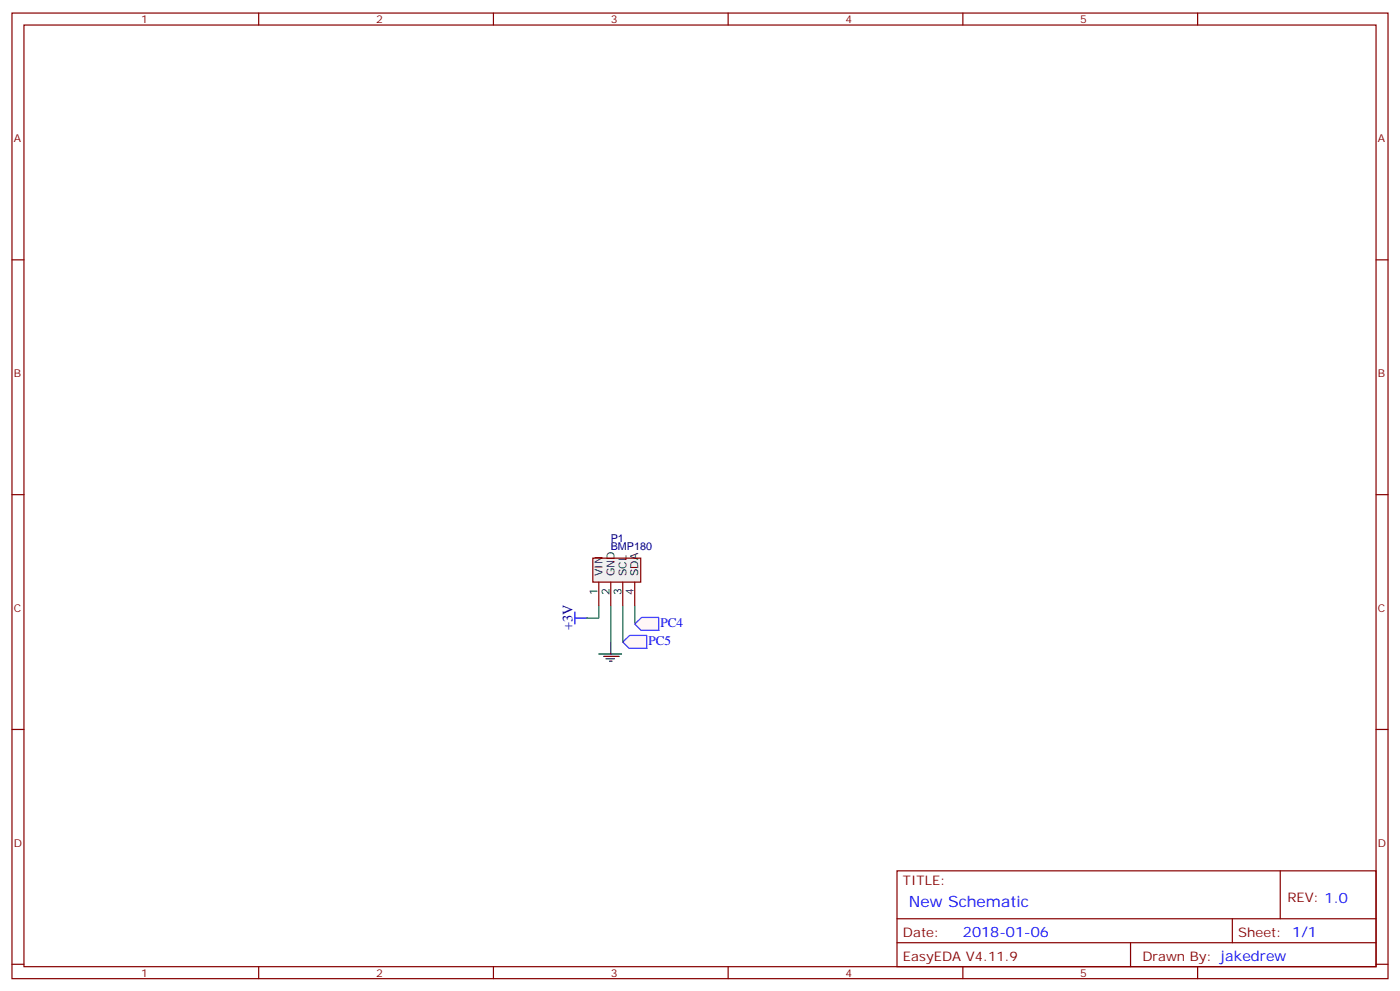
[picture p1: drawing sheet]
<svg xmlns="http://www.w3.org/2000/svg" width="412mm" height="292mm" viewBox="0 0 412 292" stroke-linecap="round" stroke-linejoin="round" font-family="sans-serif">
<defs><g id="words">
<text font-size="4.6" fill="#00f" x="267.8" y="267">New Schematic</text>
<text font-size="4.2" fill="#000080" x="168.6" y="185.5" transform="rotate(-90 168.6 185.5)">+3V</text>
<text font-size="4.2" fill="#00f" x="283.6" y="275.8">2018-01-06</text>
<g font-size="3.9" fill="#00f">
<text x="194.6" y="184.6">PC4</text>
<text x="191" y="189.9">PC5</text>
</g>
<g font-size="3.9" fill="#800">
<text x="266" y="260.7">TITLE:</text>
<text x="379.2" y="265.6">REV: 1.0</text>
<text x="266" y="275.8">Date:</text>
<text x="364.8" y="275.8">Sheet: 1/1</text>
<text x="266" y="282.9">EasyEDA V4.11.9</text>
<text x="336.5" y="282.9">Drawn By: jakedrew</text>
</g>
<g font-size="3.2" fill="#800">
<text x="41.6" y="6.8">1</text>
<text x="110.8" y="6.8">2</text>
<text x="179.9" y="6.8">3</text>
<text x="249.1" y="6.8">4</text>
<text x="318.2" y="6.8">5</text>
<text x="4.1" y="41.9">A</text>
<text x="405.9" y="41.9">A</text>
<text x="4.1" y="111.1">B</text>
<text x="405.9" y="111.1">B</text>
<text x="4.1" y="180.2">C</text>
<text x="405.9" y="180.2">C</text>
<text x="4.1" y="249.4">D</text>
<text x="405.9" y="249.4">D</text>
<text x="41.6" y="287.7">1</text>
<text x="110.8" y="287.7">2</text>
<text x="179.9" y="287.7">3</text>
<text x="249.1" y="287.7">4</text>
<text x="318.2" y="287.7">5</text>
</g>
<g font-size="3.2" fill="#000080">
<text x="179.9" y="159.6">P1</text>
<text x="179.9" y="162">BMP180</text>
</g>
<g font-size="3.2">
<text x="177.4" y="169.7" transform="rotate(-90 177.4 169.7)">VIN</text>
<text x="181" y="169.7" transform="rotate(-90 181 169.7)">GND</text>
<text x="184.5" y="169.7" transform="rotate(-90 184.5 169.7)">SCL</text>
<text x="188" y="169.7" transform="rotate(-90 188 169.7)">SDA</text>
<text x="176" y="175.2" transform="rotate(-90 176 175.2)">1</text>
<text x="179.6" y="175.2" transform="rotate(-90 179.6 175.2)">2</text>
<text x="183.1" y="175.2" transform="rotate(-90 183.1 175.2)">3</text>
<text x="186.6" y="175.2" transform="rotate(-90 186.6 175.2)">4</text>
</g>
</g></defs>
<g fill="none" stroke="#870000" stroke-width=".35">
<path d="M3.5 3.8h405.4v284.4h-405.4zM7.1 7.4h398.2v277.3h-398.2zM76.2 3.8v3.6M145.3 3.8v3.6M214.5 3.8v3.6M283.6 3.8v3.6M352.8 3.8v3.6M3.5 76.5h3.6M405.3 76.5h3.6M3.5 145.7h3.6M405.3 145.7h3.6M3.5 214.8h3.6"/>
<path d="M405.3 214.8h3.6M264.2 256.4h141.1v28.3h-141.1zM377.1 256.4v14.1M264.2 270.5h141.1M264.2 277.6h141.1M333 277.6v7.1M363 270.5v7.1M3.5 284h3.6M76.2 284.7v3.5M145.3 284.7v3.5M214.5 284.7v3.5M283.6 284.7v3.5"/>
<path d="M352.8 284.7v3.5M405.3 284h3.6"/>
</g>
<path d="M174.6 164.4h14.1v7h-14.1z" fill="#f0f0f0" stroke="#870000" stroke-width=".35"/>
<path d="M176.4 171.4v7.1M179.9 171.4v7.1M183.4 171.4v7.1M187 171.4v7.1" fill="none" stroke="#870000" stroke-width=".35"/>
<path d="M176.4 192.6h6.7M177.8 193.3h4.6M178.5 194h2.5M179.6 194.7h.7M179.9 189.1v3.5" fill="none" stroke="#000" stroke-width=".35"/>
<path d="M169.3 182h3.6M169.3 180.2v3.6" fill="none" stroke="#00f" stroke-width=".35"/>
<g fill="#fff7f7" stroke="#420aff" stroke-width=".35">
<path d="M187 183.8l2-2h5l.1 3.8h-5.3z"/>
<path d="M183.4 189.1l2.1-2h5l.1 3.8h-5.3z"/>
</g>
<path d="M176.4 178.5v3.5h-3.5M179.9 178.5v10.6M183.4 178.5v10.6M187 178.5v4.9" fill="none" stroke="#008700" stroke-width=".35"/>
<use href="#words"/>
</svg>
